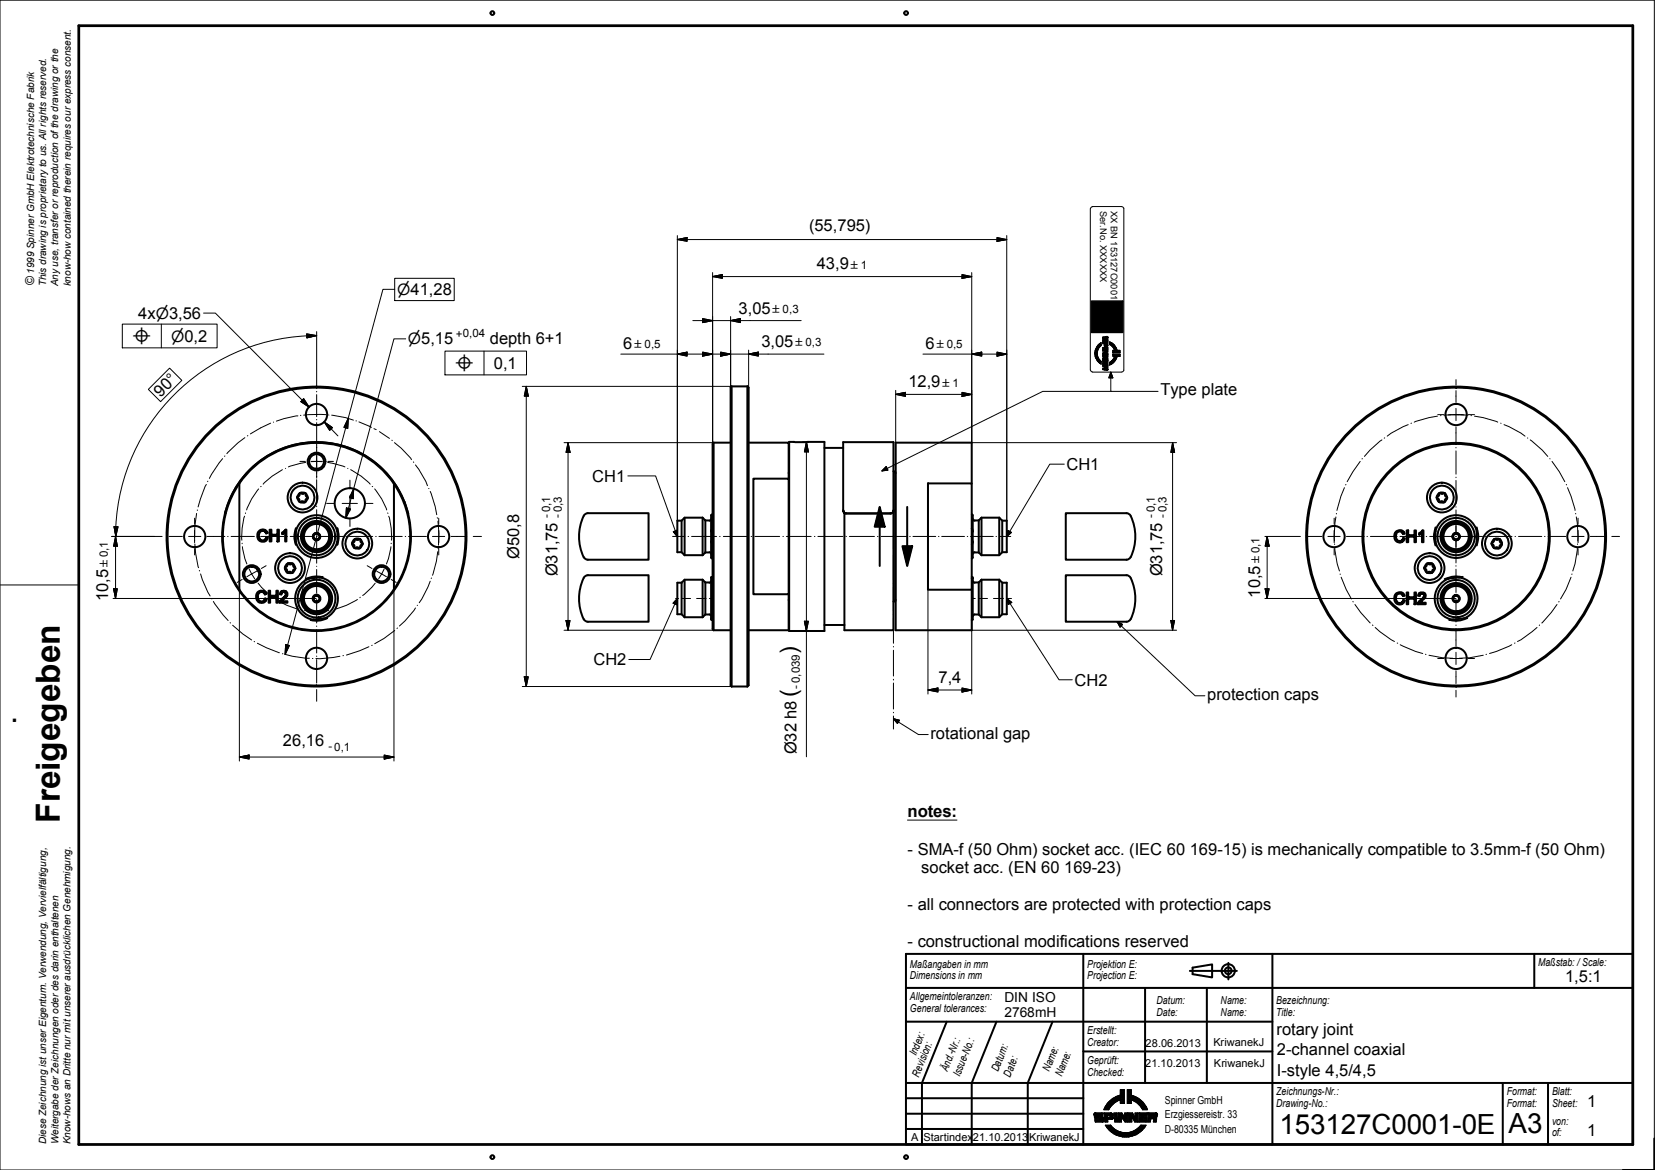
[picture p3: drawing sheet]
<svg xmlns="http://www.w3.org/2000/svg" width="420mm" height="297mm" viewBox="0 0 420 297" stroke-linecap="round" stroke-linejoin="round" font-family="sans-serif">
<defs><g id="words">
<text font-size="8.5" x="15.2" y="208.8" transform="rotate(-90 15.2 208.8)">Freigegeben</text>
<text font-size="8.4" x="4.1" y="184" transform="rotate(-90 4.1 184)">.</text>
<g font-size="7">
<text x="324.9" y="287.8">153127C0001-0E</text>
<text x="383" y="287.8">A3</text>
</g>
<g font-size="5.9">
<text x="202.2" y="166" transform="rotate(-90 202.2 166)">)</text>
<text x="202.2" y="176.8" transform="rotate(-90 202.2 176.8)">(</text>
</g>
<text font-size="4.3" x="230.4" y="207.5">notes:</text>
<g font-size="4.2">
<text x="205.4" y="58.7">(55,795)</text>
<text x="207.4" y="68.4">43,9</text>
<text x="35.1" y="80.9">4x□3,56</text>
<text x="187.5" y="79.6">3,05</text>
<text x="124.3" y="87.2">depth 6+1</text>
<text x="158.2" y="88.6">6</text>
<text x="193.3" y="88.1">3,05</text>
<text x="234.9" y="88.6">6</text>
<text x="125.3" y="93.6">0,1</text>
<text x="40.8" y="101" transform="rotate(-45 40.8 101)">90°</text>
<text x="230.6" y="98.3">12,9</text>
<text x="294.6" y="100.4">Type plate</text>
<text x="270.8" y="119.3">CH1</text>
<text x="150.4" y="122.4">CH1</text>
<text x="131.8" y="141.9" transform="rotate(-90 131.8 141.9)">Ø50,8</text>
<text x="141.5" y="146.4" transform="rotate(-90 141.5 146.4)">Ø31,75</text>
<text x="295" y="146.4" transform="rotate(-90 295 146.4)">Ø31,75</text>
<text x="27.5" y="152.7" transform="rotate(-90 27.5 152.7)">10,5</text>
<text x="319.9" y="151.8" transform="rotate(-90 319.9 151.8)">10,5</text>
<text x="150.7" y="168.9">CH2</text>
<text x="238.3" y="173.4">7,4</text>
<text x="272.8" y="174.1">CH2</text>
<text x="306.5" y="177.7">protection caps</text>
<text x="71.8" y="189.5">26,16</text>
<text x="202.2" y="191.5" transform="rotate(-90 202.2 191.5)">Ø32 h8</text>
<text x="236.2" y="187.6">rotational gap</text>
<text x="230.4" y="217">- SMA-f (50 Ohm) socket acc. (IEC 60</text>
<text x="233.9" y="221.7">socket acc. (EN 60</text>
<text x="270.2" y="221.7">169-23)</text>
<text x="302.1" y="217">169-15) is mechanically compatible to 3.5mm-f (50 Ohm)</text>
<text x="230.4" y="231.1">- all connectors are protected with protection caps</text>
<text x="230.4" y="240.5">- constructional modifications reserved</text>
<text x="397.3" y="249.2">1,5:1</text>
<text x="324.1" y="262.7">rotary joint</text>
<text x="324.2" y="267.9">2-channel coaxial</text>
<text x="324.2" y="273.3">I-style 4,5/4,5</text>
<text x="403" y="281.1">1</text>
<text x="403" y="288.5">1</text>
</g>
<g font-size="3.9">
<text x="100.8" y="74.9">□41,28</text>
<text x="33.6" y="87.4">⌒</text>
<text x="43.4" y="86.8">□0,2</text>
<text x="103.6" y="87.2">□5,15</text>
<text x="115.5" y="94.2">⌒</text>
</g>
<g font-size="3.5">
<text x="255" y="254.3">DIN ISO</text>
<text x="255" y="258.3">2768mH</text>
</g>
<text font-size="3.1" x="8.7" y="72.4" transform="rotate(-90 8.7 72.4)">©</text>
<g font-size="2.9">
<text x="115.7" y="85.8">+0,04</text>
<text x="139.6" y="131.6" transform="rotate(-90 139.6 131.6)">- 0,1</text>
<text x="142.5" y="131.6" transform="rotate(-90 142.5 131.6)">- 0,3</text>
<text x="293.1" y="131.6" transform="rotate(-90 293.1 131.6)">- 0,1</text>
<text x="296" y="131.6" transform="rotate(-90 296 131.6)">- 0,3</text>
<text x="203" y="174.9" transform="rotate(-90 203 174.9)">-0,039</text>
<text x="83.4" y="190.5">-0,1</text>
</g>
<g font-size="2.8">
<text x="231" y="245.7">Maßangaben in mm</text>
<text x="276" y="245.7">Projektion E:</text>
<text x="390.5" y="245.3">Maßstab: /Scale:</text>
<text x="231" y="248.7">Dimensions in mm</text>
<text x="276" y="248.7">Projection E:</text>
<text x="231" y="254">Allgemeintoleranzen:</text>
<text x="231" y="257">General tolerances:</text>
<text x="293.6" y="255">Datum:</text>
<text x="309.9" y="255">Name:</text>
<text x="324" y="255">Bezeichnung:</text>
<text x="276" y="262.6">Erstellt:</text>
<text x="293.6" y="258">Date:</text>
<text x="309.9" y="258">Name:</text>
<text x="324" y="258">Title:</text>
<text x="232.6" y="268.2" transform="rotate(-68 232.6 268.2)">Index:</text>
<text x="276" y="265.6">Creator:</text>
<text x="290.8" y="265.7">28.06.2013</text>
<text x="308" y="265.7">KriwanekJ</text>
<text x="233.3" y="273.6" transform="rotate(-68 233.3 273.6)">Revision:</text>
<text x="240.5" y="272.3" transform="rotate(-68 240.5 272.3)">Äd.-Nr.:</text>
<text x="241" y="270.9" transform="rotate(-68 241 270.9)">n</text>
<text x="243.6" y="273.5" transform="rotate(-68 243.6 273.5)">Issue-No.:</text>
<text x="253.4" y="272.3" transform="rotate(-68 253.4 272.3)">Datum:</text>
<text x="256.5" y="273.6" transform="rotate(-68 256.5 273.6)">Date:</text>
<text x="266.4" y="272.3" transform="rotate(-68 266.4 272.3)">Name:</text>
<text x="269.6" y="273.5" transform="rotate(-68 269.6 273.5)">Name:</text>
<text x="276" y="270.2">Geprüft:</text>
<text x="276" y="273.2">Checked:</text>
<text x="290.8" y="270.9">21.10.2013</text>
<text x="308.2" y="270.9">KriwanekJ</text>
<text x="295.7" y="280.3">Spinner GmbH</text>
<text x="324" y="278.1">Zeichnungs-Nr.:</text>
<text x="324" y="281.1">Drawing-No.:</text>
<text x="382.5" y="278.1">Format:</text>
<text x="382.5" y="281.1">Format:</text>
<text x="394" y="278.1">Blatt:</text>
<text x="394" y="281.1">Sheet:</text>
<text x="295.7" y="287.7">D-80335 München</text>
<text x="295.7" y="283.9">Erzgiessereistr. 33</text>
<text x="394" y="285.5">von:</text>
<text x="231.3" y="289.7">A</text>
<text x="234.4" y="289.8">Startindex</text>
<text x="247" y="289.7">21.10.2013</text>
<text x="261.2" y="289.7">KriwanekJ</text>
<text x="394" y="288.5">of:</text>
</g>
<g font-size="2.7">
<text x="216" y="68.2">∠1</text>
<text x="196.2" y="79.4">∠0,3</text>
<text x="161.1" y="88.3">∠0,5</text>
<text x="201.9" y="87.9">∠0,3</text>
<text x="237.8" y="88.3">∠0,5</text>
<text x="239.3" y="98.2">∠1</text>
<text x="319.7" y="143.1" transform="rotate(-90 319.7 143.1)">∠0,1</text>
<text x="27.4" y="144" transform="rotate(-90 27.4 144)">∠0,1</text>
</g>
<g font-size="2.5">
<text x="8.7" y="69.5" transform="rotate(-90 8.7 69.5)">1999 Spinner GmbH Elektrotechnische Fabrik</text>
<text x="11.7" y="72.7" transform="rotate(-90 11.7 72.7)">This drawing is proprietary to us. All rights reserved.</text>
<text x="14.8" y="72.7" transform="rotate(-90 14.8 72.7)">Any use, transfer or reproduction ofthe drawing or the</text>
<text x="18" y="72.7" transform="rotate(-90 18 72.7)">know-how contained therein requires our express consent.</text>
<text x="11.7" y="290.6" transform="rotate(-90 11.7 290.6)">Diese Zeichnung ist unser Eigentum. Verwendung, Vervielfältigung,</text>
<text x="14.9" y="290.6" transform="rotate(-90 14.9 290.6)">Weitergabe der Zeichnungen oder des darin enthaltenen</text>
<text x="17.9" y="290.6" transform="rotate(-90 17.9 290.6)">Know-hows an Dritte nur mit unserer ausdrücklichen Genehmigung.</text>
</g>
<g font-size="2.3">
<text x="279.3" y="53.5" transform="rotate(90 279.3 53.5)">Ser.No. XXXXXX</text>
<text x="282" y="53.5" transform="rotate(90 282 53.5)">XX BN 153127C0001</text>
</g>
</g></defs>
<!-- layer: Sichtbare Kanten(DIN) -->
<g fill="none" stroke="#000" stroke-width=".51">
<path d="M185.7 98.1h4M185.7 98.1v76.2M185.7 98.1l-.2 .3v75.6l.2 .3M189.7 98.1v76.2M189.7 98.1l.4 .3v75.6l-.4 .3M369.7 98.4a37.8 37.8 0 0 0-33.2 56 37.8 37.8 0 0 0 65 2.2 37.8 37.8 0 0 0-29.2-58.1l-2.6-.1M80 119h.7M181.2 112.4h4.3M181.2 112.4l-.3 .3v47l.3 .3M181.2 112.4v47.6M190.1 112.4h10.1v9.1M200.3 112.2h9v48h-9z"/>
<path d="M209.3 113.7h4.8M226.8 119.7h.5v33h-.5M369.7 112.7a23.5 23.5 0 0 0-20.7 34.7 23.5 23.5 0 0 0 40.4 1.7 23.5 23.5 0 0 0-17.8-36.3l-1.9-.1M60.8 122.7a23.8 23.8 0 0 0 0 27M60.8 122.7a23.8 23.8 0 0 1 35.3-4.3 23.8 23.8 0 0 1 0 35.6 23.8 23.8 0 0 1-35.3-4.3M60.8 122.7v27M65.7 134.9a1.33 1.33 0 0 1 2.2 .4l-.3 .1-.5-.5a1.18 1.18 0 0 0-1.4 .6 1.18 1.18 0 0 0 .4 1.5l.8 .2 .5-.4 .2-.4 .3 .1-.2 .6-.6 .4a1.52 1.52 0 0 1-1.7-.8 1.52 1.52 0 0 1 .3-1.8zM68.5 134.5h.4v1.2h1.5v-1.2h.4v3h-.4v-1.4h-1.5v1.4h-.4zM71.6 135.2l.9-.7h.2v3h-.3v-2.4l-.6 .5zM75.1 137.5a5.4 5.4 0 0 0 5.3 4.2 5.4 5.4 0 0 0 5.2-4.2M75.1 135a5.4 5.4 0 0 1 5.3-4.2 5.4 5.4 0 0 1 5.2 4.2M75.1 134.2l-.4 1.7 .4 2.3"/>
<path d="M75.1 134.1v4.2M75.7 126.5l.3 .2 .1 .7M75.7 126l-.3 .2 .2 .3M76.1 125.4l-.1 .4-.3 .2M76.1 127.4l.6 .2 .7-.1M76.4 127.4l.4-.2 .3 .2M76.4 127.4h-.3M76.5 125.2l.3 .2 .4-.1M76.5 125.2h-.3l-.2 .3M77.1 127.5h.3M77.2 125.2h.3l.2 .7 .2 .2M77.9 126.1l.2 .3"/>
<path d="M77.9 126.6l-.3 .2-.2 .7M78.1 126.4a1.3 1.3 0 0 0-1.9-1.2 1.3 1.3 0 0 0-.1 2.2M78.1 126.4l-.2 .6-.5 .5M78.1 126.4l-.2 .3M80.2 135.4a.86 .86 0 0 0-.7 .8 .86 .86 0 0 0 .7 .9M80.2 136.9v.2M80.2 135.3v.2M80.5 135.4a.86 .86 0 0 1 .7 .8 .86 .86 0 0 1-.7 .9M80.6 136.9v.2M80.6 135.3v.2M85.6 134.2l.4 2.3-.4 1.7M85.7 134.1v4.2"/>
<path d="M89.6 138.2l.3 .2 .1 .4M89.6 137.7l-.2 .3 .2 .3M89.9 138.8l.1 .3M90 139.1l.6 .2 .7-.1M90.1 136.8a1.3 1.3 0 0 0-.1 2.3M90.1 136.8a1.3 1.3 0 0 1 1.8 .6 1.3 1.3 0 0 1-.6 1.8M90.1 136.9l-.1 .6-.3 .2M90.1 136.9h.4M90.3 139.1l.4-.2 .3 .2M90.3 139.1h-.3M90.4 136.9l.4 .2 .3-.2M91 139.1l.3 .1"/>
<path d="M91.1 136.9h.3l.2 .7 .2 .2M91.5 138.9l-.2 .3M91.8 138.3l-.3 .2v.4M91.9 137.8l.2 .3-.3 .2M100 122.7v27M102.6 127.5l.1-.1 .5 1.5 .4 1.5h-.1M102.7 127.5a23.9 23.9 0 0 0-23.8-15.2 23.9 23.9 0 0 0-21.8 18.1h.2M148.2 131a12.3 12.3 0 0 0 0 10.5M149.2 130.3h15.5v11.8h-15.5M149.3 130.3l-.7 .2-.4 .5M173 132.2h-1v8h1l.8 .8M173 132.2v8"/>
<path d="M173.8 131.4v9.6M178.4 131.4h-4.6l-.8 .8M178.4 131.4v9.6M178.4 131.4l.7 .7M179.1 132.1v8.2M179.1 132.1h1M180.5 137.5l.4 1M180.6 131.7l-.5 .5M180.9 133.9l-.4 1M180.9 130.5l-.4 .3v10.8l.4 .3M191.3 121.5h8.9v29.4h-8.9zM200.2 120.1h.1"/>
<path d="M214.1 129.6v.1a.57 .57 0 0 0 .7 .6h-.4l-.3-.6v-17.4h12.7v17.4M214.8 130.4h11.3M226.8 129.7v30.3h-12.4v-29.8M226.8 129.7l-.2 .5-.5 .2M226.8 129.6v.4l-.7 .4M227.3 120.1h.1M235.6 122.7h11.1v27h-11.1zM246.7 134.1l.3 .8M246.7 122.7v-10.3h-19.3v47.6h19.3v-10.3M246.7 130.5l.3 .3v10.8l-.3 .2M247 131.7l.4 .5M247 137.5l-.3 .8"/>
<path d="M247.4 132.1h1.1M248.5 132.1v8.2M249.2 131.4v9.6M249.2 131.4l-.7 .7M249.2 131.4h4.5M253.7 131.4l.7 .8h1.2v8h-1.2M253.7 131.4v9.6M254.4 132.2v8M287 131l-.4-.5-.6-.2h-15.4v11.8h15.4l.6-.2 .4-.5M287.1 131a12.3 12.3 0 0 1 0 10.5M354.3 135.1a1.3 1.3 0 0 1 1.2-.5 1.3 1.3 0 0 1 1.1 .9l-.4 .1-.1-.3a1.1 1.1 0 0 0-1.5 .1 1.1 1.1 0 0 0 0 1.5 .87 .87 0 0 0 .9 .5 .87 .87 0 0 0 .7-.8l.4 .2-.4 .7-.6 .2h-.6a1.38 1.38 0 0 1-1.1-1.6zM357.1 134.7h.4v1.2h1.6v-1.2h.4v3h-.4v-1.4h-1.6v1.4h-.4z"/>
<path d="M360.3 135.4l.8-.7h.3v3h-.4v-2.4l-.6 .4zM364.4 137.5a5.4 5.4 0 0 0 5.3 4.2 5.4 5.4 0 0 0 5.2-4.2M364.4 135a5.4 5.4 0 0 1 5.3-4.2 5.4 5.4 0 0 1 5.2 4.2M364.4 134.2l-.3 1.7 .3 2.3M364.4 133.9v4.6M364.7 126.2l.3 .3M364.7 126.3l.2 .6 .4 .5M365 126.5l.3 .2v.4M365 126l-.3 .2M365.2 127.1l.1 .3M365.3 127.4l.7 .2 .6-.1M365.4 125.4l-.1 .4-.3 .2"/>
<path d="M365.4 125.2l-.5 .4-.2 .7M365.4 125.2a1.3 1.3 0 0 1 1.8 .5 1.3 1.3 0 0 1-.6 1.8M365.5 125.2l-.2 .3M365.5 125.2h.3M365.7 127.4l.3-.2 .3 .2M365.7 127.4h-.4M365.7 125.2l.4 .2 .3-.1M366.3 127.5h.4M366.4 125.2h.4l.1 .3M366.8 127.2l-.1 .3M366.9 125.5v.4l.3 .2M367.2 126.6l-.3 .2-.1 .4"/>
<path d="M367.2 126.1l.2 .3-.2 .3M369.4 135.3v.2M369.4 136.9v.2M369.5 136.9h.4M369.5 135.5a.73 .73 0 0 0-.6 .7 .73 .73 0 0 0 .6 .7M369.5 135.5h.4M369.5 135.4a.86 .86 0 0 0-.7 .8 .86 .86 0 0 0 .7 .9M369.8 135.4v.1M369.8 136.9v.2M369.8 135.3v.1M369.8 137.1h.1M369.8 135.4a.86 .86 0 0 1 .7 .8 .86 .86 0 0 1-.7 .9"/>
<path d="M369.8 135.3a.92 .92 0 0 0-1.1 .9 .92 .92 0 0 0 1.1 .9M369.8 135.3a.92 .92 0 0 1 .8 .9 .92 .92 0 0 1-.8 .9M369.9 135.5a.73 .73 0 0 1 .5 .7 .73 .73 0 0 1-.5 .7M374.9 133.9v4.6M374.9 134.2l.4 2.3-.4 1.7M378.9 138.2l.3 .2v.4M379.2 138.8l.1 .3M379.3 137.1l-.1 .4-.5 .5 .2 .3M379.3 139.1l.7 .2 .6-.1M379.6 139.1l.4-.2 .3 .2M379.6 139.1h-.3M380.2 139.1l.4 .1"/>
<path d="M380.4 136.9l-.3 .2-.7-.2-.2 .3M380.7 136.9a1.3 1.3 0 0 0-1.8 .4 1.3 1.3 0 0 0 .4 1.8M380.7 136.9a1.3 1.3 0 0 1-.1 2.3M380.7 138.9l-.1 .3M380.7 136.9h-.3M380.7 136.9l.2 .3M380.8 137.2v.4l.3 .2M381.1 138.3l-.3 .2-.1 .4M381.1 137.8l.2 .3-.2 .2M65.2 144.5l.4 .7M65.5 150.2l.5-.2h.8l.6 .3 .2 .5-.4 .1-.1-.3a1.04 1.04 0 0 0-1.3-.1 1.04 1.04 0 0 0-.3 1.3 .93 .93 0 0 0 .8 .9 .93 .93 0 0 0 1-.8l.4 .2-.1 .3-.5 .5a1.45 1.45 0 0 1-1.8-.3 1.45 1.45 0 0 1-.1-1.7zM68.2 150h.4v1.2h1.6v-1.2h.3v3h-.3v-1.4h-1.6v1.4h-.4z"/>
<path d="M71.3 150.2l.6-.2h.4a.93 .93 0 0 1 .7 .9 .93 .93 0 0 1-.7 .9l-.8 .8h1.5v.4h-2l.2-.6 1.1-1a.59 .59 0 0 0 0-1 .59 .59 0 0 0-.9 .5h-.3zM72.6 144.4l.2 .2 .1 .4M72.8 145l.1 .4M72.9 145.3l.7 .2 .6-.1M72.9 143.3v.4l-.6 .5 .2 .3M73 143.1a1.3 1.3 0 0 0-.1 2.2M73 143.1a1.3 1.3 0 0 1 1.8 .5 1.3 1.3 0 0 1-.6 1.8M73.1 143.1l-.2 .3M73.1 143.1l.3 .1M73.2 145.3l.4-.2 .7 .3M73.3 145.3l-.4 .1M73.3 143.1l.4 .2 .3-.1"/>
<path d="M74 143.1h.4l.1 .7 .3 .2M74.7 144.5l-.3 .2-.1 .7M74.8 144l.2 .3-.2 .3M78.5 146.9a5.4 5.4 0 0 0-3.5 5.7 5.4 5.4 0 0 0 4.7 4.8M80.1 151.1a.86 .86 0 0 0-.6 1 .86 .86 0 0 0 .8 .7M80.1 151.1v.2M80.3 152.6v.3M80.4 151.1a.86 .86 0 0 1 .8 .8 .86 .86 0 0 1-.6 .9M80.5 151v.2M80.6 152.6v.3M81.1 146.6a5.4 5.4 0 0 1 4.7 4.8 5.4 5.4 0 0 1-3.6 5.7M81.8 146.5l-1.8-.1-2.2 .6"/>
<path d="M81.9 146.5l-4.2 .5M83.1 157l-4.2 .4 1.8 .2 2.2-.6M95.5 144.5l-.4 .7M148.2 157.2l.4 .5 .7 .1M148.2 141.4l.4 .5 .7 .2M149.2 146h15.5v11.8h-15.5M149.3 146l-.4 .1a1.84 1.84 0 0 0-1.1 1.6 12.3 12.3 0 0 0 .4 9.5M173 147.9h-1v8h1l.8 .8M173 147.9v8M173.8 147.2v9.5M173.8 156.7h4.6M173.8 141h4.6"/>
<path d="M178.4 147.2h-4.6l-.8 .7M178.4 147.2v9.5M178.4 147.2l.7 .7M179.1 147.9v8.1M179.1 156h1M179.1 147.9h1M179.1 156l-.7 .7M179.1 140.3h1M179.1 140.3l-.7 .7M180.1 156l.5 .5M180.1 140.2l.5 .5M180.6 147.5l-.5 .4"/>
<path d="M180.9 156.9l-.4 .1M180.9 146.5l-.4 .1v10.7l.4 .1M200.2 152.3h.1M200.2 150.9v9.1h-10.1M209.3 158.7h5.1M227.3 152.3h.1M246.7 146.5l.3 .1v10.7l-.3 .1M247 147.5l.4 .4M247 146.9l-.3 .1M247.4 147.9h1.1M247.4 140.3h1.1M247.4 140.2l-.4 .5"/>
<path d="M248.5 156l-1.3 .1-.2 .4M248.5 147.9v8.1M248.5 156l.7 .7M248.5 140.3l.7 .7M249.2 147.2v9.5M249.2 147.2l-.7 .7M249.2 147.2h4.5M253.7 147.2l.7 .7h1.2v8h-1.2M253.7 147.2v9.5M254.4 155.9l-.7 .8h-4.5M254.4 140.2l-.7 .8h-4.5M254.4 147.9v8"/>
<path d="M287 157.2l-.4 .5-.6 .1h-15.4v-11.8l15.7 .1a1.85 1.85 0 0 1 1.1 1.6 12.3 12.3 0 0 1-.3 9.5M354.3 150.9a1.27 1.27 0 0 1 1.2-.6 1.27 1.27 0 0 1 1.1 .9l-.4 .1-.1-.2a1.1 1.1 0 0 0-1.5 0 1.1 1.1 0 0 0-.1 1.5 .9 .9 0 0 0 1 .5 .9 .9 0 0 0 .7-.8l.4 .3-.4 .6-.6 .3-.5-.1a1.32 1.32 0 0 1-1.2-1.5zM357.1 150.4h.4v1.2h1.6v-1.2h.4v3h-.4v-1.4h-1.6v1.4h-.4zM360.4 150.5l.3-.1a.9 .9 0 0 1 1.2 .4 .9 .9 0 0 1-.3 1.2l-1.1 1h1.4v.4h-2l.1-.4 1.3-1.3a.55 .55 0 0 0-.1-1 .55 .55 0 0 0-.8 .6l-.4-.1zM361.8 144.4l.3 .2 .1 .8M362.2 143.3l-.1 .4-.5 .5 .2 .3M362.5 145.3l.4-.2 .3 .2M362.6 145.3l-.4 .1M363.3 143.2l-.3 .1-.7-.2-.2 .3M363.6 143.1h-.4M363.6 143.1l.1 .3M363.6 143.1a1.3 1.3 0 0 0-1.8 .4 1.3 1.3 0 0 0 .4 1.8"/>
<path d="M363.6 143.1a1.3 1.3 0 0 1 .4 1.8 1.3 1.3 0 0 1-1.8 .4M363.7 145.1l-.2 .3h-.3M363.7 143.4v.4l.3 .2M364 144.5l-.3 .2-.1 .4M364 144l.2 .3-.2 .3M367.8 146.9a5.4 5.4 0 0 0-3.5 5.7 5.4 5.4 0 0 0 4.7 4.8M367.9 146.9l-1.1 .1M369.4 151.1v.2M369.4 151.1a.86 .86 0 0 0-.6 1 .86 .86 0 0 0 .8 .7M369.4 151.3a.73 .73 0 0 0-.4 .9 .73 .73 0 0 0 .9 .5M369.4 151.3a.73 .73 0 0 1 1 .4 .73 .73 0 0 1-.5 1M369.6 152.6v.3"/>
<path d="M369.7 151.1v.1M369.7 151v.1M369.7 151.1a.86 .86 0 0 1 .8 .8 .86 .86 0 0 1-.6 .9M369.9 152.6v.2M369.9 152.8v.1M370.3 146.6l-2.4 .3M370.4 146.6a5.4 5.4 0 0 1 4.7 4.8 5.4 5.4 0 0 1-3.6 5.7M371.1 146.5l-1.7-.1-2.3 .6M371.3 146.5l-1 .1M372.2 157l-2.2 .6-1.8-.2M372.5 156.9l-4.6 .5M181.2 160h4.3"/>
<path d="M185.7 174.3h4"/>
<circle cx="80.4" cy="117.2" r="1.87"/>
<circle cx="80.4" cy="105.2" r="2.7"/>
<circle cx="369.7" cy="105.2" r="2.7"/>
<circle cx="49.4" cy="136.2" r="2.7"/>
<circle cx="76.8" cy="126.3" r="3.8"/>
<circle cx="76.8" cy="126.3" r="3"/>
<circle cx="80.4" cy="136.2" r="4.7"/>
<circle cx="80.4" cy="136.2" r="4"/>
<circle cx="80.4" cy="136.2" r="3.7"/>
<circle cx="80.4" cy="136.2" r="3.2"/>
<circle cx="80.4" cy="136.2" r=".92"/>
<circle cx="80.4" cy="136.2" r=".73"/>
<circle cx="80.4" cy="136.2" r="38.1"/>
<circle cx="80.4" cy="136.2" r="37.8"/>
<circle cx="80.4" cy="136.2" r="3.5"/>
<circle cx="80.4" cy="136.2" r="24"/>
<circle cx="88.8" cy="127.8" r="3.8"/>
<circle cx="90.7" cy="138" r="3.8"/>
<circle cx="90.7" cy="138" r="3"/>
<circle cx="111.3" cy="136.2" r="2.7"/>
<circle cx="338.7" cy="136.2" r="2.7"/>
<circle cx="366" cy="126.3" r="3.8"/>
<circle cx="366" cy="126.3" r="3"/>
<circle cx="369.7" cy="136.2" r="4.7"/>
<circle cx="369.7" cy="136.2" r="4"/>
<circle cx="369.7" cy="136.2" r="3.7"/>
<circle cx="369.7" cy="136.2" r="3.2"/>
<circle cx="369.7" cy="136.2" r="38.1"/>
<circle cx="369.7" cy="136.2" r=".92"/>
<circle cx="369.7" cy="136.2" r="3.5"/>
<circle cx="369.7" cy="136.2" r="23.8"/>
<circle cx="380" cy="138" r="3.8"/>
<circle cx="380" cy="138" r="3"/>
<circle cx="400.6" cy="136.2" r="2.7"/>
<circle cx="63.9" cy="145.8" r="1.87"/>
<circle cx="73.6" cy="144.2" r="3.8"/>
<circle cx="73.6" cy="144.2" r="3"/>
<circle cx="80.4" cy="152" r="3.5"/>
<circle cx="80.4" cy="152" r="4.8"/>
<circle cx="80.4" cy="152" r=".73"/>
<circle cx="80.4" cy="152" r=".98"/>
<circle cx="80.4" cy="152" r="3.2"/>
<circle cx="80.4" cy="152" r="3.7"/>
<circle cx="80.4" cy="152" r="4"/>
<circle cx="96.9" cy="145.8" r="1.87"/>
<circle cx="362.9" cy="144.2" r="3.8"/>
<circle cx="362.9" cy="144.2" r="3"/>
<circle cx="369.7" cy="152" r="3.5"/>
<circle cx="369.7" cy="152" r="4.7"/>
<circle cx="369.7" cy="152" r=".92"/>
<circle cx="369.7" cy="152" r="3.2"/>
<circle cx="369.7" cy="152" r="3.7"/>
<circle cx="369.7" cy="152" r="4"/>
<circle cx="80.4" cy="167.1" r="2.7"/>
<circle cx="369.7" cy="167.1" r="2.7"/>
</g>
<!-- layer: Schraffur -->
<g fill="#000" stroke="#000" stroke-width=".25">
<path d="M277.1 76.4h8l-8 8zM277.9 89.8l.6-.1 .1 .3zM277.9 89.6l.6 .1-.6 .1zM277.9 89.6l.7-.1-.1 .2zM278 89.3l.6 .2-.7 .1zM278 90.4l.6-.2v.2zM278 90.1l.6 .1-.6 .2zM278 90.1l.6-.1v.2zM277.9 89.8l.7 .2-.6 .1zM278 89.3h.6v.2zM278 89.1l.6 .2h-.6zM278 89.1l.6-.1v.3z"/>
<path d="M278.1 88.8l.5 .2-.6 .1zM278 90.4h.6l-.5 .3zM278.2 88.6l.4 .4-.5-.2zM278.6 90.4l.1 .3-.5 .2zM278.1 90.7l.5-.3-.4 .5zM278.2 88.6l.5 .2-.1 .2zM278.3 88.3l.4 .5-.5-.2zM278.7 90.7l.1 .2-.5 .2zM278.2 90.9l.5-.2-.4 .4zM278.3 88.3l.5 .3-.1 .2zM278.4 88.1l.4 .5-.5-.3zM278.8 90.9l.1 .1-.5 .4z"/>
<path d="M278.3 91.1l.5-.2-.4 .5zM278.4 88.1l.5 .3-.1 .2zM278.6 87.9l.3 .5-.5-.3zM278.9 91l.2 .2-.5 .4zM278.4 91.4l.5-.4-.3 .6zM278.6 87.9l.5 .3-.2 .2zM278.8 87.6l.3 .6-.5-.3zM279.1 91.2l.1 .2-.4 .4zM278.6 91.6l.5-.4-.3 .6zM278.8 87.6l.4 .4-.1 .2zM278.9 87.4l.3 .6-.4-.4zM279.2 91.4l.2 .2-.5 .4z"/>
<path d="M278.8 91.8l.4-.4-.3 .6zM278.9 87.4l.5 .4-.2 .2zM278.9 87.4l.2-.2 .3 .6zM279.4 91.6l.1 .1-.4 .5zM278.9 92l.5-.4-.3 .6zM279.1 87.2l.4 .5-.1 .1zM279.1 87.2l.2-.1 .2 .6zM279.5 91.7l-.2 .6-.2-.1zM279.3 87.1l.2-.1v.7zM279.5 91.7v.7l-.2-.1zM280 85.6l.3 .7-.3 .2zM280 88.3l1.2 .2-1.2 .1z"/>
<path d="M280 88.3l1.2-.2v.4zM280 90l.5-.4 .7 .4zM280 91.4l.5-.4 .7 .4zM280 91.5l.3 .4-.3 .6zM280 91.5l.5 .4zM280 91.5l1.2 .1-.7 .3zM280 92.7l.4 .4h-.4zM280 93.5h.4l-.4 .3zM280 86.6l.3-.3zM280.3 86.3l-.2 .4zM280.3 86.3l-.1 .4zM280 86.5l.3-.2z"/>
<path d="M280.3 86.3l-.3 .4zM280.3 86.3l.2 .4h-.3zM280.3 86.3l.2 .4zM280 85.6l.3-.1v.8zM280.3 91.9v.7l-.3-.1zM280 86.9l.4 .3-.4 .1zM280.4 86.3l.1 .4zM280.4 86.3l.2 .4zM280.4 86.3l.3 .4zM280.4 86.3l.3 .2zM280.7 85.9v.6l-.3-.2zM280.4 85.8l.3 .1-.3 .4z"/>
<path d="M280.4 85.7l.3 .2zM280.5 85.6l.2 .3zM280.4 87.9l.2 .1zM280.7 93.1v.5l-.3-.1zM280.4 93.1h.3l-.3 .4zM280.4 93.1l.8-.3zM280 92.7l1.2 .1-.8 .3zM280 93.8l.4-.3v.4zM280.4 93.5l.2 .3-.2 .1zM280.5 88h.1zM280.5 91.9h.2l-.2 .7zM280.5 85.5l.2 .4z"/>
<path d="M280 89.6l.7-.5-.2 .5zM280 89.6h.5l-.5 .4zM280.5 89.6l.7 .4zM280 90.9l.7-.4-.2 .5zM280 90.9l.5 .1-.5 .4zM280.5 91l.7 .4zM280.6 85.5l.1 .4zM280.7 85.5v.4zM280.4 87.8l.2 .2zM280.7 87.6l.3 .4h-.4zM280.4 93.5l.3 .1-.1 .2zM280.4 93.9l.2-.1z"/>
<path d="M280.4 86.3l.3 .3zM280.7 85.5l.2 .3-.2 .1zM280.7 85.5h.3l-.1 .3zM280.7 87.6h.2l.1 .4zM280.4 87.2h.3v.4zM280.4 87.2l.3 .4-.3 .2zM280.4 87.8l.3-.2-.1 .4zM280 86.9l1.2-.2-.5 .5zM280 86.9l.7 .3h-.3zM280 88.8l.7 .3h-.7zM280.7 89.1h.1l-.1 .5zM280.7 89.1l-.2 .5z"/>
<path d="M280.7 89.6h.5v.4zM280.7 90.5h.1l-.1 .5zM280.7 90.5l-.2 .5zM280 90.2l.7 .3h-.7zM280.7 91h.5v.4zM280.7 91.9v.7h-.2zM280.7 93.6h.2l-.3 .2zM280.7 93.1l.5-.3zM280 88.8l1.2-.1-.4 .4zM280 88.8l.8 .3zM280 90.2l1.2-.1-.4 .4zM280 90.2l.8 .3z"/>
<path d="M280.9 85.8l.3 .7-.3 .1zM280.9 85.8l.3-.2v.9zM280.9 87.6l.1 .4zM280.9 87.6l.2 .4zM280.7 87.2l.5-.5zM280.9 91.9l.3 .8-.3-.1zM281.2 91.6v1.1l-.3-.8zM280.6 93.8l.3-.2-.2 .3zM280.9 93.6l-.1 .4-.1-.1zM281 85.5l.2 .1-.3 .2zM281 85.4l.2 .2zM280.9 93.6l.1 .4h-.2z"/>
<path d="M281 94l.2-.2zM281.1 85.5l.1 .1zM281.1 94l.1-.2zM280.9 87.6l.2 .3zM281.2 85.5v.1zM280.9 87.6l.3 .2zM280.9 87.6l.3 .3zM281.2 86.7v1l-.3-.5zM280.9 87.2l.3 .5-.3-.1zM280.9 87.6l.3 .1zM280.8 89.1l.4-.4v.5zM280.8 89.1l.4 .1-.5 .4z"/>
<path d="M280.8 90.5l.4 .2-.5 .3zM280.8 90.5l.4-.4v.6zM280.5 91.9l.7-.3zM280.7 91.9l.5-.3zM281.2 92.8v1l-.3-.6zM280.9 93.2l.3 .6-.3-.2zM280.9 93.6l.3 .2-.2 .2zM281.2 93.8l-.1 .2zM281.9 86.9l.2 .1-.4 .4zM281.7 86.8l.2 .1-.2 .5zM281.7 92l.2 .6-.2 .1zM281.7 92l.4 .5-.2 .1z"/>
<path d="M281.7 92l.1-.1 .3 .6zM282.1 87h.2l-.5 .6zM282.1 87l-.3 .6-.1-.2zM281.8 91.9l.5 .5-.2 .1zM281.8 91.9l.2-.1 .3 .6zM282.3 87l.1 .2-.4 .4zM282.3 87l-.3 .6h-.2zM282 91.8l.4 .5-.1 .1zM282 91.8l.1-.1 .3 .6zM282.4 87.2l.2 .1-.5 .4zM282 87.6l.4-.4-.3 .5zM282.1 91.7l.5 .4-.2 .2z"/>
<path d="M282.3 91.6l.3 .5-.5-.4zM282.6 87.3l.2 .2-.5 .4zM282.1 87.7l.5-.4-.3 .6zM282.3 91.6l.5 .3-.2 .2zM282.3 91.6l.1-.2 .4 .5zM282.8 87.5l.1 .1-.5 .4zM282.3 87.9l.5-.4-.4 .5zM282.4 91.4l.5 .4-.1 .1zM282.5 91.3l.4 .5-.5-.4zM283 88.9h.6l-1.1 .6zM282.5 88.9h.5l-.5 .6zM282.9 87.6l.1 .2-.5 .3z"/>
<path d="M282.4 88l.5-.4-.4 .5zM282.5 91.3l.5 .3-.1 .2zM282.6 91.1l.4 .5-.5-.3zM282.5 89.9h1.9l-.8 .6zM282.5 89.9l.5 .6h-.5zM283 87.8l.1 .2-.5 .3zM282.5 88.1l.5-.3-.4 .5zM282.6 91.1l.5 .3-.1 .2zM282.8 91l.3 .4-.5-.3zM283.1 88l.2 .2-.5 .2zM282.6 88.3l.5-.3-.3 .4zM282.8 91l.5 .3-.2 .1z"/>
<path d="M282.8 91h.6l-.1 .3zM282.8 90.8l.6 .2h-.6zM283.3 88.2l.1 .2-.6 .2zM282.8 88.4l.5-.2-.5 .4zM282.8 90.8l.7 .1-.1 .1zM282.9 90.7l.6 .2-.7-.1zM282.9 88.8l.6-.2v.2zM282.9 88.8l.5-.4 .1 .2zM282.8 88.6l.6-.2-.5 .4zM282.9 90.7h.6v.2zM283 90.5l.5 .2h-.6zM282.9 88.8h.6l-.5 .1z"/>
<path d="M283 90.5h.6l-.1 .2zM282.5 89.9l1.1 .6h-.6zM283 88.9l.5-.1 .1 .1zM283.6 88.9h.8v.6zM282.5 89.5l1.1-.6 .8 .6zM283.6 90.5l.8-.6v.6zM277.1 84.4l8-8v8zM223.3 128.7l1.3 5h-2.5zM229.1 138.7h2.5l-1.3 5zM282.2 279.1l.3-.2 .6 1zM282.2 279.1l.9 .8-.3 .2zM282.5 278.9l.4-.2 .5 1z"/>
<path d="M282.5 278.9l.9 .8-.3 .2zM282.9 278.7l.3-.2 .5 1zM282.9 278.7l.8 .8-.3 .2zM283.6 278.3l.4-.1v1.2zM283.2 278.5l.4-.2 .4 1.1zM283.2 278.5l.8 .9-.3 .1zM284.4 278.1l1 2-1-.8zM284 278.2l.4-.1v1.2zM284.4 276.7h1l-1 1.4zM284 278.2l.4 1.1-.4 .1zM286.2 276.7h1v1.4zM286.2 276.7l1 1.4-1 2z"/>
<path d="M287.2 278.1v1.2l-1 .8zM286.2 280.1l1-.8v.8zM287.2 278.1l.4 .1-.4 1.1zM287.6 278.2l-.1 1.2-.3-.1zM287.6 278.2l.4 .2-.5 1zM288 278.4l-.2 1.1-.3-.1zM288 278.4l.4 .1-.6 1zM288.4 278.5l-.2 1.2-.4-.2zM288.4 278.5l.3 .2-.5 1zM288.7 278.7l.4 .2-.9 .8zM288.2 279.7l.9-.8-.6 1zM289.1 278.9l.3 .2-.9 .8z"/>
<path d="M288.5 279.9l.9-.8-.7 1zM289.4 279.1l.3 .3-1 .7zM288.7 280.1l1-.7-.7 .9zM289.7 279.4l.3 .3-1 .6zM289 280.3l1-.6-.8 .9zM290 279.7l.3 .3-1.1 .6zM289.2 280.6l1.1-.6-.8 .8zM290.3 280l.2 .3-1 .5zM277.7 282.9l.4-.3zM277.7 282.8l.4-.2zM277.8 282.8l.3-.2zM277.7 283l.8 .2-.6 .4z"/>
<path d="M277.8 282.7l.3-.1zM277.9 282.6h.2zM277.9 283.8l.7-.4zM278.1 284l.5-.6zM277.9 284.3h1.6l-1.4 .5zM278.6 283.4l-.3 .6zM278.1 282.6h1.7l-1.3 .6zM278.1 282.6l.4 .6-.8-.2zM277.9 283.6l.6-.4 .1 .2zM277.9 283.6l.7-.2zM277.9 283.7l.7-.3zM278 283.9l.6-.5z"/>
<path d="M278.6 283.4l-.4 .6zM278.6 283.4l.9 .6h-1.2zM278.6 283.4h1.1l-.2 .6zM279.7 283.4l-.2 .6zM279.7 283.5h.1l-.3 .5zM279.8 283.5l-.3 .5zM278.1 284.8l1.4-.5 .3 .5zM278.5 283.2l1.3-.6 .1 .6zM279.9 283.5l-.4 .5zM279.5 284.3l.4 .5zM279.5 284l.5-.4zM279.5 284.3l.5 .5z"/>
<path d="M279.5 284l.6-.3zM279.5 284l.7-.2zM279.5 284.3l.6 .5zM279.5 284h.7l-.7 .3zM279.5 284.3l.7-.3v.5zM279.5 284.3l.7 .4zM279.5 284.3l.7 .2zM279.5 284.3l.7 .3zM280.2 282.6h1.9l-1 .6zM280.6 285.7h1.4l-1.1 .4zM280.2 282.6l.9 .6v.4zM280.2 282.6l.9 1-.6 1.2z"/>
<path d="M281.1 283.6l.1 .5-.7 .7zM281.2 284.1v.7h-.7zM281.1 283.6h.7l-.6 .5zM280.6 281l.9 .7-1.1-.3zM280.4 281.4l1.1 .3h-1.3zM280.8 280.7l.9 .7-1.1-.4zM280.6 281l1.1 .4-.2 .3zM281.1 280.3l.8 .8-1.1-.4zM280.8 280.7l1.1 .4-.2 .3zM280.9 286.1l1.1-.4-.8 .8zM281.2 286.5l.8-.8 .3 .4zM281.3 280l.8 .8-1-.5z"/>
<path d="M281.1 280.3l1 .5-.2 .3zM281.1 283.2l1-.6-.3 .6zM282.1 282.6l-.3 .6zM282.2 282.6l-.4 .6zM281.2 284.1l.6-.5 .4 .5zM281.2 286.5l1.1-.4-.7 .8zM282.3 286.1l.3 .3-1 .5zM282.3 282.6l-.5 .6zM281.6 279.7l.7 .9-1-.6zM281.3 280l1 .6-.2 .2zM281.8 283.2l.6-.5zM282.6 283.8l-.3 .3z"/>
<path d="M281.8 283.2l.6-.4zM281.8 283.2l.7-.3zM281.8 283.2l.8-.2zM282.6 283.8l-.1 .2zM281.6 279.7l.3-.3 .7 .9zM281.6 279.7l1 .6-.3 .3zM281.6 286.9l1-.5-.7 .8zM282.6 286.4l.3 .2-1 .6zM281.8 283.2l.8-.2-.8 .6zM281.8 283.6l.8-.6v.8zM281.8 283.6l.8 .2-.4 .3zM282.2 284.1l.4-.3z"/>
<path d="M282.6 283.8l-.2 .3zM282.6 283.8v.2zM282.6 283.8v.1zM281.9 279.4l.3-.3 .6 1zM281.9 279.4l.9 .7-.2 .2zM281.9 287.2l1-.6-.6 .9zM282.9 286.6l.4 .3-1 .6zM282.8 282.6h.7l-.5 2.2zM282.3 287.5l1-.6-.6 .9zM283.3 286.9l.4 .2-1 .7zM282.7 287.8l1-.7-.6 1zM283.7 287.1l.4 .2-1 .8z"/>
<path d="M283.5 282.6l.3 2.2h-.8zM283.1 288.1l1-.8-.5 1zM284.1 287.3l.4 .1-.9 .9zM284.4 279.3l1 .8h-1zM283.6 288.3l.9-.9-.4 1zM284.5 287.4l.4 .1-.8 .9zM283.8 282.6l.8 .8-.6 1.4zM284.6 283.4l-.6 1.4zM284.6 283.6l.1 1.2h-.7zM284.8 282.6l.7 1-.9-.2zM283.8 282.6h1l-.2 .8zM284.9 287.5l-.4 1-.4-.1z"/>
<path d="M284.9 287.5l.2 1.2-.6-.2zM284.9 287.5l.5 .1-.3 1.1zM285.4 287.6l.2 1.1h-.5zM285.4 287.6h.4l-.2 1.1zM285.4 276.7v3.4l-1-2zM284.6 283.4l.9 .2h-.8zM284.7 283.6h.8l.1 .2zM285.5 282.6h.8l-.7 1zM284.7 283.6l.9 .2v1zM285.6 283.8l.7 1h-.7zM286.3 282.6l-.7 1.2v-.2zM285.8 287.6l.3 1.1h-.5z"/>
<path d="M285.8 287.6h.5l-.2 1.1zM286.3 287.6l.3 1.1h-.5zM286.3 287.6l.4-.1-.1 1.2zM286.3 282.6v2.2l-.7-1zM286.7 287.5l.3 1-.4 .2zM286.7 287.5l.8 .9-.5 .1zM286.7 287.5l.4-.1 .4 1zM287.1 287.4l.9 .9-.5 .1zM287.1 287.4l.4-.1 .5 1zM286.5 282.6l.7 .8-.6 1.4zM287.2 283.4l.1 .2-.7 1.2zM287.3 283.6v1.2h-.7z"/>
<path d="M287.5 287.3l1 .8-.5 .2zM287.5 287.3l.4-.2 .6 1zM287.5 282.6l.6 1-.9-.2zM286.5 282.6h1l-.3 .8zM287.9 287.1l1 .7-.4 .3zM287.9 287.1l.4-.2 .6 .9zM287.2 283.4l.9 .2h-.8zM287.3 283.6h.8l.1 .2zM288.2 282.6h.7l-.7 1zM287.3 283.6l.9 .2-.1 1zM288.2 283.8l.7 1h-.8zM288.9 282.6l-.7 1.2v-.2z"/>
<path d="M288.3 286.9l1 .6-.4 .3zM288.3 286.9l.4-.3 .6 .9zM288.7 286.6l1 .6-.4 .3zM288.7 286.6l.3-.2 .7 .8zM288.9 282.6v2.2l-.7-1zM289 286.4l1.1 .5-.4 .3zM289 286.4l.3-.3 .8 .8zM289.2 282.6l.7 1.4-.8 .8zM289.3 286.1l1.1 .4-.3 .4zM289.6 285.7l.8 .8-1.1-.4zM289.6 285.7l1.1 .4-.3 .4zM289.6 285.7h1.4l-.3 .4z"/>
<path d="M289.9 284v.3l-.8 .5zM289.1 284.8l.8-.5 1.1 .5zM289.9 284.3h1.2l-.1 .5zM289.2 282.6l.7 .9v.5zM289.9 283.5l1.2 .5h-1.2zM289.2 282.6l.8 .6-.1 .3zM289.2 282.6h2.1l-1.3 .6zM289.5 280.8l1-.5-.8 .8zM289.7 281.1l.8-.8 .3 .4zM289.7 281.1l1.1-.4-.9 .7zM289.9 281.4l.9-.7 .2 .3zM289.9 281.4l1.1-.4-.9 .7z"/>
<path d="M290.1 281.7l.9-.7 .1 .4zM290.1 281.7l1-.3 .2 .3zM289.9 283.5h1.3l-.1 .5zM290 283.2l1.3-.6-.1 .6zM291.6 282.6h1.9l-1.2 .6zM291.6 282.6l.6 1.4-.9 .8zM292.2 284l-.2 .8h-.7zM291.6 282.6l.6 .9v.5zM292.2 283.5l.7 .5h-.7zM291.6 282.6l.7 .6-.1 .3zM292.9 284l.6 .8h-.7zM292.2 283.5h.8l-.1 .5z"/>
<path d="M292.9 284l.7 .1-.1 .7zM292.9 284l.5-.2 .2 .3zM293.1 283.2l.3 .6-.4-.3zM293 283.5l.4 .3-.5 .2zM293.4 283.8l.2 .3zM292.3 283.2l1.2-.6-.4 .6zM293.5 282.6l.3 .4-.7 .2zM293.5 282.6l.4 .3zM293.5 282.6l.3 .3zM293.5 282.6l.3 .2zM293.5 282.6l.3 .1zM293.5 282.6h.2z"/>
<path d="M293.5 282.6h.1zM293.1 283.2l.6 .4-.3 .2zM293.5 282.6l.2 .1zM293.1 283.2l.7 .2-.1 .2zM293.1 283.2l.7-.2v.4zM293.5 282.6l.3 .4z"/>
</g>
<!-- layer: Skizziergeometrie(DIN) -->
<g fill="none" stroke="#000" stroke-width=".25">
<path d="M0 0h420v297h-420zM276.8 52.9v41.1M277.3 52.4h7.5M277.3 52.5l-.4 .5M284.8 52.5l.5 .5M285.3 52.9v41.1M277.1 76.4h8v8h-8zM276.9 93.9l.4 .5M277.3 94.5h7.5M279.5 87v.7M279.5 91.7v.7M279.6 87.7a2.51 2.51 0 0 0 0 4.1"/>
<path d="M279.6 87a3.1 3.1 0 0 0 0 5.5M280 91.5l1.2 .1v1.1l-.3-.1v-.7l-.2 .7h-.2v-.7h-.2v.7l-.3-.1zM280 90.2l1.2-.1v.6l-.5 .3h.5v.4h-1.2v-.5l.7-.4h-.7zM280 88.8l1.2-.1v.5l-.5 .4h.5v.4h-1.2v-.4l.8-.5h-.8zM280 88.3l1.2-.2v.4l-1.2 .1zM280 86.6l.2 .2M280.4 87.8v-.6l-.4 .1v-.4l1.2-.2v1.1l-.6 .2M280.4 87.8l.2 .3M280.5 91h.2h-.2M280.5 89.6h.2h-.2M280.6 85.5l-.2 .2v.6l-.1-.8-.3 .1v.9M280.7 85.5h.5v1l-.3 .1v-.8l-.2 .8-.5 .1"/>
<path d="M280.7 87.2h.2v.4h-.2zM280.7 93.1l.2 .5zM280.8 90.5h-.1M281.2 93.8l-.2 .2M281.2 93.8v-1l-1.2-.1v.4h.4v.4h-.4v.3h.6l.4 .2M281.7 86.8v.6M281.7 92v.7M281.7 86.8l1.2 .9 .7 1.3M281.7 87.4l1 .8 .3 .8M283 88.9h-.5v.6h1.9v-.6h-.8M283 90.5h-.5v-.6h1.9v.6h-.8M283 90.5l-.6 1.1-.7 .5"/>
<path d="M283.6 90.5l-.7 1.3-1.2 .9M285.3 93.9l-.5 .5M0 148.5h20M284.4 279.2l-1 .5-.9 .6-1 1.4M284.4 279.3v.8h1v-3.4h-1v1.4a5.8 5.8 0 0 0-4.2 3.6M287.2 278a5.9 5.9 0 0 1 4.1 3.7M287.2 279.2l1 .5 .9 .6 1 1.4M287.2 278.1v-1.4h-1v3.4h1v-.8M277.7 283l.2-.4h1.9l.1 .6h-1.4l.1 .2h1.1M277.7 283l.2 .6M277.8 283.6l.6 .5M278.3 284h1.2v.3h-1.6l.2 .5h1.7"/>
<path d="M279.7 283.4l.5 .5M280.2 284v.5M280.2 281.7h1.3M280.3 284.4l-.1 .4-.3 .1M280.6 285.7h1.4a4.7 4.7 0 0 0 7.6 0M280.6 285.7a5.9 5.9 0 0 0 10.3 0h-1.3M281.1 283.2h.7v.4h-.7zM282.6 283.1l-.5-.5h-1.9l.3 2.2h.7v-.7h1M282.6 283v.8M282.6 283.8l-.1 .3-.3 .1M282.8 282.6h.7l.3 2.2h-.8zM283.8 282.6h1l.8 1.2-.1-1.2h.8v2.2h-.7l-1-1.4 .1 1.4h-.7z"/>
<path d="M286.5 282.6h1l.7 1.2v-1.2h.7v2.2h-.8l-.9-1.4 .1 1.4h-.7zM289.2 282.6h2.1l-.1 .6h-1.2l-.1 .3h1.3l-.1 .5h-1.2v.3h1.2l-.1 .5h-1.9zM290.1 281.7h1.2M292.3 283.2h.8l-.1 .3h-.8zM293.8 283l-.1 .6-.3 .2 .2 .1-.1 .9h-.7l.1-.8h-.7l-.2 .8h-.7l.3-2.2h1.9l.3 .1 .1 .4"/>
</g>
<g fill="none" stroke="#000" stroke-width=".51">
<path d="M223.3 128.7l1.3 5h-2.5zM223.3 133.7v10M229.1 138.7h2.5l-1.3 5zM230.3 128.7v10M420 289v8h-8"/>
<circle cx="125" cy="3.3" r=".48"/>
<circle cx="230" cy="3.3" r=".48"/>
<circle cx="80.4" cy="117.2" r="2.25"/>
<circle cx="63.9" cy="145.8" r="2.25"/>
<circle cx="96.9" cy="145.8" r="2.25"/>
<circle cx="125" cy="293.8" r=".48"/>
<circle cx="230" cy="293.8" r=".48"/>
</g>
<path d="M20 6.5h394.5v284.1h-394.5z" fill="none" stroke="#000" stroke-width=".7"/>
<!-- layer: AM_BOR -->
<g fill="none" stroke="#000" stroke-width=".51">
<path d="M230 242.2h184.5v48.4h-184.5zM230 259.4h93M230 250.8h184.5M240.3 259.4l-6.2 15.5v15.7M253 259.4l-6.3 15.5v15.7M267.2 259.4l-6.3 15.5v15.7M275 242.2v48.4M290.7 250.8v24.1M302.1 246.5h11.9M302.8 245.7l4.9-.9v3.3l-4.9-.8zM306.4 250.8v24.1M311.8 244.5v4.2"/>
<path d="M323 242.2v48.4M389.5 242.2v8.6M230 278.8h45M230 274.9h184.5M275 266.9h48M381.5 274.9v15.7M393 274.9v15.7M230 286.6h45M230 282.8h45"/>
<circle cx="311.8" cy="246.5" r="1.68"/>
<circle cx="311.8" cy="246.5" r=".86"/>
</g>
<!-- layer: Mittelpunktmarkierung(DIN) -->
<g fill="none" stroke="#000" stroke-width=".25">
<path d="M80.4 95.9v2.8M80.4 99.4v.1M76.1 117.1h1.4M79 117.1h2.8M80.4 100.2v5.6M80.4 106.5v.1M80.4 107.3v5.5M80.4 112.9v8.5M83.2 117.1h1.4M365 105.3h1.5M368.1 105.3h3.1M372.7 105.3h1.6"/>
<path d="M49.4 131.6v1.5M49.4 134.7v3.1M49.4 139.3v1.6M80.4 121.8v5.9M80.4 128.5v.1M80.4 129.4v6M80.4 136.1v.2M80.4 137v6M82.9 127.8h2M86.9 127.8h3.8M88.8 121.9v2M88.8 125.8v3.9"/>
<path d="M88.8 131.7v2M92.7 127.8h2M111.4 131.6v1.5M111.4 134.7v3.1M111.4 139.3v1.6M338.7 131.6v1.5M338.7 134.7v3.1M338.7 139.3v1.6M400.6 131.6v1.5M400.6 134.7v3.1M400.6 139.3v1.6M61.5 147.1l-1.3 .8"/>
<path d="M65.2 145l-2.5 1.4M67.6 143.6l-1.2 .7M80.4 143.7v.1M80.4 144.6v6M80.4 151.3v.1M80.4 152.2v6M80.4 158.9v.2M80.4 159.8v6M93.2 143.6l1.2 .7M95.6 145l2.5 1.4M99.3 147.1l1.3 .8M80.4 166.5v.2"/>
<path d="M80.4 167.4v6M80.4 174.2v.1M80.4 175.1v2.9M365 167.2h1.5M368.1 167.2h3.1M372.7 167.2h1.6"/>
</g>
<!-- layer: Mittellinie(DIN) -->
<g fill="none" stroke="#000" stroke-width=".25">
<path d="M369.6 96.4v1.4M369.6 99.2v3M56.5 116.4l-.9 1.1-2.5 4M57.1 115.7l-.1 .2M62.2 111.1l-1.8 1.3-2.8 2.8M62.9 110.6l-.1 .1M68.7 107.4l-5.1 2.8M69.4 107.2h.1M71.7 119.2a19 19 0 0 0-4.9 3.7M72.5 118.9h.1M75.6 105.6l-3.5 .7-1.9 .6M76.3 105.5h.1"/>
<path d="M77.6 117.4l-4.4 1.1M79 117.2h2.8M82.7 105.3l-5.6 .1M83.2 117.4l4.4 1.1M83.4 105.3l.1 .1M84.2 105.4l3.6 .6 1.9 .7M88.3 118.9h.1M89 119.2a18 18 0 0 1 5 3.7M90.4 106.9h.1M91.1 107.1l3.2 1.4M94.9 108.8l.6 .3M96.3 109.6l2.6 1.7"/>
<path d="M99.5 111.7l.1 .2M100.1 112.4l1.8 1.4 2.6 2.9M105 117.3v.1M105.5 118l2.6 4.2 .4 1.1M345.3 117.1l-1.8 2.6-1.5 2.6M345.9 116.4l-.1 .1M350.8 111.7l-3 2.6-1.4 1.6M351.5 111.2h-.1M357.5 107.8l-4.3 2.2-1 .7M358.3 107.4l-.1 .1M364.9 105.6l-2.1 .4-3.8 1.2M365.7 105.5h.1"/>
<path d="M366.6 105.4l3-.1 3.1 .1M368.3 105.3h-.6M369 105.3h1.3M369.6 103.7v3.1M369.6 108.4v4.5M369.6 113.6v.1M369.6 114.5v5.9M371 105.3h.7M373.4 105.5h.2M374.3 105.6l2.3 .4 3.6 1.2M381 107.4l.1 .1M381.8 107.8l4.3 2.2 1.1 .7"/>
<path d="M387.8 111.2h.1M388.5 111.7l3 2.6 1.4 1.6M393.4 116.4l.1 .1M394 117.1l1.9 2.6 1.4 2.6M39.3 136.2h1.8M42.9 136.2h3.4M47.9 136.2h3.1M49.4 137.2v.1M49.5 138.1l.2 2.3 .7 3.7M49.9 130.4l-.4 3.1-.1 2.9M50.1 129.5v.1M52.4 123l-1.5 3.7-.6 2"/>
<path d="M52.5 136.2h4.6M52.8 122.2l-.1 .1M57.8 136.2h.1M58.7 136.2h5.9M61.5 137.9v.1M61.5 138.8l.7 3 .5 1.4M62.1 131a16.7 16.7 0 0 0-.7 6.1M62.4 130.2l-.1 .2M65.3 136.2h.1M65.7 124.1a16.8 16.8 0 0 0-3.1 5.4M66.2 136.2h5.9M66.3 123.5l-.1 .1"/>
<path d="M72.8 136.2h.2M73.7 136.2h5.9M80.3 136.2h.2M81.2 136.2h5.9M87.8 136.2h.1M88.7 136.2h5.9M94.5 123.5l.1 .1M95.1 124.1a16.8 16.8 0 0 1 3.1 5.4M95.4 136.2h.1M96.2 136.2h5.9M98.4 130.2l.1 .2M98.7 131a16.7 16.7 0 0 1 .7 6.1"/>
<path d="M99.3 138.8l-.7 3-.5 1.4M99.3 137.9v.1M102.9 136.2h.1M103.7 136.2h4.6M108.8 124l.1 .1M109.2 124.8l1.3 3.8 .4 2.1M109.8 136.2h3.1M111 131.4l.1 .2M111.2 132.3l.2 3.2-.1 2.9M111.3 139.2v.1M114.5 136.2h3.6M120.1 136.2h2.1"/>
<path d="M170.8 136.2h3.1M174.7 136.2h.1M175.6 136.2h6.3M182.7 136.2h.1M183.6 136.2h6.3M190.7 136.2h.1M191.6 136.2h6.3M198.8 136.2h.1M199.6 136.2h6.3M206.8 136.2h.1M207.6 136.2h6.4M214.8 136.2h.1"/>
<path d="M215.6 136.2h6.4M222.8 136.2h.1M223.7 136.2h3.3M226.8 136.2v3.1M227.2 136.2h3.1M230.9 136.2h.2M231.8 136.2h5.8M238.3 136.2h.1M239.1 136.2h5.8M245.6 136.2h.1M246.4 136.2h5.8M252.9 136.2h.1"/>
<path d="M253.7 136.2h2.9M328.2 136.2h1.9M332.1 136.2h3.5M337.1 136.2h3.1M338.8 138.1v.1M338.8 139l.7 4.1 .5 1.9M339.2 131.2l-.3 1.6-.1 4.5M339.3 130.4v.1M341.3 123.8l-.9 2.2-1 3.6M341.7 123l-.1 .1M341.8 136.2h4.5M347 136.2h.2"/>
<path d="M347.9 136.2h5.9M354.6 136.2h.1M355.4 136.2h5.9M362.1 136.2h.1M363 136.2h5.9M369.6 136.2h.1M369.6 121.1v.2M369.6 122v5.9M369.6 128.6v.2M369.6 129.5v5.9M369.6 136.1v.2M369.6 137v5.9"/>
<path d="M370.5 136.2h5.9M377.1 136.2h.2M378 136.2h5.9M384.6 136.2h.1M385.5 136.2h5.9M392.1 136.2h.1M393 136.2h4.5M397.6 123l.1 .1M398 123.8l.8 2.2 1.1 3.6M399 136.2h3.1M400 130.4v.1M400.2 131.2l.2 1.6 .2 4.5"/>
<path d="M400.4 139l-.5 4.1-.6 1.9M400.5 138.1v.1M403.7 136.2h3.5M409.2 136.2h2M50.6 144.8l.1 .2M50.9 145.7l.5 1.5 1.9 4.1M53.7 151.9l.1 .2M54.2 152.7l2.4 3.4 1.3 1.4M58.4 158.1l.1 .1M59.1 158.7l2.6 2.3 2.2 1.5M63.2 144.4l1.4 2.5M65.5 148.1l.9 1 2.3 2.1"/>
<path d="M69.3 151.6l.1 .2M70 152.2a17.6 17.6 0 0 0 5.7 2.4M76.5 154.8h.1M77.3 155a18.4 18.4 0 0 0 6.1 0M84.2 154.8h.1M90.7 152.2a17.6 17.6 0 0 1-5.6 2.4M91.4 151.6v.2M95.2 148.1l-.8 1-2.3 2.1M97.5 144.4l-1.4 2.5M100.9 159.4l-.1 .2M105.5 154.4l-2.7 3.3-1.4 1.2M106 153.7h-.1"/>
<path d="M109.2 147.6l-2.1 4.5-.7 .9M109.5 146.7v.2M111.1 140.1l-.3 2.3-1 3.6M171.5 151.9h.8M173 151.9h2.3M176.8 151.9h2.5M180.1 151.9h.9M226.8 140.1v.2M226.8 141v6.2M226.8 148.1v.1M226.8 149v6.2M226.8 156v.1"/>
<path d="M226.8 156.9v6.4M246.8 151.9h.8M248.4 151.9h2.3M252.2 151.9h2.6M255.8 151.9h1M340.2 145.7v.1M340.5 146.5l1.3 3.2 1.3 2.4M343.5 152.7v.1M344 153.5l1.4 2 2.5 2.7M348.4 158.7l.2 .1M349.1 159.3l1.2 1.1 3.7 2.5M369.6 143.6v.1"/>
<path d="M369.6 144.5v5.9M369.6 151.2v.1M369.6 152v5.9M369.6 158.7v.1M369.6 159.6v4.5M390.2 159.3l-4.1 3.1-.8 .5M390.8 158.7v.1M395.3 153.5l-1.5 2-2.4 2.7M395.8 152.7l-.1 .1M398.8 146.5l-1.2 3.2-1.4 2.4M399.1 145.7l-.1 .1M64.5 162.9h.1"/>
<path d="M65.3 163.3l2.3 1.2 3.3 1.2M71.7 166h.1M72.5 166.2l1.7 .4 4.3 .5M79.3 167.2h.1M86.3 166.6l-1.7 .3-4.4 .3M87.2 166.4l-.1 .1M93.7 164.2l-2.4 1-3.4 1.1M94.5 163.8l-.1 .1M100.2 160.1l-2.7 2-2.4 1.3M226.8 164.1v.2M226.8 165.1v6.5M226.8 172.5v.1"/>
<path d="M226.8 173.4v6.6M354.7 163.2l.1 .1M355.5 163.7l3.9 1.7 1.8 .5M361.9 166.1l.1 .1M362.8 166.4l3.4 .6 2.6 .1M369.6 167.2h.1M369.6 165.6v3.1M369.6 170.3v3.2M369.6 175.2v1.8M376.6 166.4l-3.5 .6-2.6 .1M377.4 166.1l-.1 .1M383.8 163.7l-3.9 1.7-1.8 .5"/>
<path d="M384.6 163.2l-.1 .1M226.8 180.8v.2M226.8 181.8v3.3"/>
</g>
<!-- layer: Symbole(DIN) -->
<g fill="none" stroke="#000" stroke-width=".25">
<path d="M31.1 82.3h24v6h-24zM41 82.3v6M113 89.1h20.7v6.1h-20.7zM122.9 89.1v6.1M282 99.4h-17.3l-40.8 20.2M282 94.5l.5 1.4h-1zM282 94.5v4.9h12M223.9 119.6l1.1-1.1 .4 .9zM270.2 117.8h-3.7l-10.8 18.3M159.4 120.8h7l5.5 15.3M171.8 136.1l-.9-1.1 1-.4 .1 1.5M255.6 136.1l.3-1.4 .9 .5-1.1 .9"/>
<path d="M171.8 152.1l-.9 1 .9 .4 .1-1.4-6.9 15.3h-5.4M255.7 152.1l1.2 .9-.9 .5-.3-1.4 13.2 20.5h3.3M283.6 157.8l1.4 .7-.6 .7zM283.6 157.8l19.8 18.8h2.5M226.9 182.5l6.3 4h2.4M226.9 182.5l1.4 .4-.5 .8-.9-1.1M230.4 208.2h12.6"/>
</g>
<g fill="none" stroke="#000" stroke-width=".25">
<path d="M172 59.8v72.3M255.6 59.8v72.3M51.7 79.5h3l23.8 23.9-1.8-1.8M100.2 70.7h15.1v5.6h-15.1zM100.2 73.5h-3l-24.8 92.7M172 60.8l2.4-.5v1zM172 60.8h83.6M180.9 70.2l2.5-.5v1zM180.9 69.2v43.4M180.9 70.2h65.8M244.2 69.7l2.5 .5-2.5 .5zM246.7 69.2v43.1"/>
<path d="M253.1 60.3l2.5 .5-2.5 .5zM37.7 98.9l5.4-5.4 3.1 3.1-5.4 5.4zM77.9 84.8l2.5 .4-2.5 .6zM77.9 85.3a51 51 0 0 0-48.5 48.4M80.4 85.2l-2.5 .1M80.4 84.2v11.6M103 86h-3l-12.2 45.5M132.6 98.1h53.1M133.6 98.1l.5 2.5h-1zM133.6 98.1v76.2M157.6 89.9h51.6M172 89.9l2.4-.5v1z"/>
<path d="M175.9 81.4h27.5M178.4 80.9l2.5 .5-2.5 .5zM178.4 89.4l2.5 .5-2.5 .5zM182.9 89.4l2.6 .5-2.6 .5zM185.5 81.4l2.5-.5v1zM185.5 80.4v17.9M190.1 89.9l2.4-.5v1zM190.1 88.9v9.4M227.4 99.1v13.2M234.3 89.9h21.3M244.2 99.6l2.5 .5-2.5 .5zM246.7 89.9l2.5-.5v1z"/>
<path d="M253.1 89.4l2.5 .5-2.5 .5zM77.1 101.2l1.4 2.2-2.1-1.4zM82.3 107.1l2.1 1.5-.7 .7zM82.3 107.1l3.5 3.6M88.4 106.2l-.1 2.6-1-.3zM143.2 112.4h38M144.2 112.4l.5 2.5h-1zM144.2 112.4v47.6M203.7 112.2h1.5M204.7 112.2l.5 2.5h-1zM204.7 112.2v79.9M227.4 100.1l2.5-.5v1z"/>
<path d="M227.4 100.1h19.3M246.8 112.4h51.9M297.7 112.4l.5 2.5h-1zM297.7 112.4v47.6M28.3 136.2h11M29 133.7h1l-.6 2.5zM29.3 136.2l.5 2.5h-1zM29.3 136.2v15.7M29.5 133.7l-.1 2.5M87.9 129l1.1 .2-1.2 2.3zM89.8 124.1l-.1 2.5-1-.2zM321.1 136.2h7.1"/>
<path d="M321.7 136.2l.5 2.5h-1zM321.7 136.2v15.7M28.7 151.9h51.6M28.8 149.5h1l-.5 2.4zM60.8 149.7v43.5M100 149.7v43.5M143.7 157.5h1l-.5 2.5zM204.2 157.7h1l-.5 2.5zM235.6 149.7v26.5M246.7 149.7v26.5M297.2 157.5h1l-.5 2.5zM321.1 151.9h48.5"/>
<path d="M321.2 149.5h1l-.5 2.4zM72.5 163.6l1 .3-1.1 2.3zM132.6 174.3h53.1M133.1 171.8h1l-.5 2.5zM143.2 160h38M235.6 175.2l2.5-.5v1zM235.6 175.2h11.1M244.2 174.7l2.5 .5-2.5 .5zM246.8 160h51.9M60.8 192.2l2.4-.5v1zM60.8 192.2h39.2M97.5 191.7l2.5 .5-2.5 .5z"/>
</g>
<g fill="#000" stroke="#000" stroke-width=".25">
<path d="M172 60.8l2.4-.5zM172 60.8l2.4-.5v1zM180.9 70.2l2.5-.5zM180.9 70.2l2.5-.5v1zM244.2 70.7l2.5-.5zM244.2 69.7l2.5 .5-2.5 .5zM253.1 61.3l2.5-.5zM253.1 60.3l2.5 .5-2.5 .5zM77.9 85.8l2.5-.6zM77.9 84.8l2.5 .4-2.5 .6zM172 89.9l2.4-.5zM172 89.9l2.4-.5v1z"/>
<path d="M178.4 81.9l2.5-.5zM178.4 80.9l2.5 .5-2.5 .5zM178.4 90.4l2.5-.5zM178.4 89.4l2.5 .5-2.5 .5zM182.9 90.4l2.6-.5zM182.9 89.4l2.6 .5-2.6 .5zM185.5 81.4l2.5-.5zM185.5 81.4l2.5-.5v1zM190.1 89.9l2.4-.5zM190.1 89.9l2.4-.5v1zM227.4 100.1l2.5-.5zM227.4 100.1l2.5-.5v1z"/>
<path d="M246.7 89.9l2.5-.5zM246.7 89.9l2.5-.5v1zM253.1 90.4l2.5-.5zM253.1 89.4l2.5 .5-2.5 .5zM76.4 102l2.1 1.4zM77.1 101.2l1.4 2.2-2.1-1.4zM82.3 107.1l2.1 1.5zM82.3 107.1l2.1 1.5-.7 .7zM88.4 106.2l-.1 2.6zM88.4 106.2l-.1 2.6-1-.3zM133.6 98.1l.5 2.5zM133.6 98.1l.5 2.5h-1z"/>
<path d="M144.2 112.4l.5 2.5zM144.2 112.4l.5 2.5h-1zM204.7 112.2l.5 2.5zM204.7 112.2l.5 2.5h-1zM244.2 100.6l2.5-.5zM244.2 99.6l2.5 .5-2.5 .5zM297.7 112.4l.5 2.5zM297.7 112.4l.5 2.5h-1zM29 133.7l.4 2.5zM29 133.7h1l-.6 2.5zM29.3 136.2l.5 2.5zM29.3 136.2l.5 2.5h-1z"/>
<path d="M87.9 129l-.1 2.5zM87.9 129l1.1 .2-1.2 2.3zM89.8 124.1l-.1 2.5zM89.8 124.1l-.1 2.5-1-.2zM321.7 136.2l.5 2.5zM321.7 136.2l.5 2.5h-1zM28.8 149.5l.5 2.4zM28.8 149.5h1l-.5 2.4zM143.7 157.5l.5 2.5zM143.7 157.5h1l-.5 2.5zM204.2 157.7l.5 2.5zM204.2 157.7h1l-.5 2.5z"/>
<path d="M297.2 157.5l.5 2.5zM297.2 157.5h1l-.5 2.5zM321.2 149.5l.5 2.4zM321.2 149.5h1l-.5 2.4zM72.5 163.6l-.1 2.6zM72.5 163.6l1 .3-1.1 2.3zM133.1 171.8l.5 2.5zM133.1 171.8h1l-.5 2.5zM235.6 175.2l2.5-.5zM235.6 175.2l2.5-.5v1zM244.2 175.7l2.5-.5zM244.2 174.7l2.5 .5-2.5 .5z"/>
<path d="M60.8 192.2l2.4-.5zM60.8 192.2l2.4-.5v1zM97.5 192.7l2.5-.5zM97.5 191.7l2.5 .5-2.5 .5z"/>
</g>
<!-- layer: Symbole(DIN) -->
<g fill="#000" stroke="#000" stroke-width=".25">
<path d="M282 94.5l.5 1.4zM282 94.5l.5 1.4h-1zM225 118.5l-1.1 1.1zM223.9 119.6l1.1-1.1 .4 .9zM170.9 135l1.1 1.2zM170.9 135l1-.4 .1 1.6zM255.9 134.7l-.3 1.5zM255.9 134.7l.9 .5-1.2 1zM172 151.9l-.2 1.6zM172 151.9l-.2 1.6-.9-.4zM255.6 151.9l1.3 1.1zM255.6 151.9l1.3 1.1-.9 .5z"/>
<path d="M283.6 157.8l1.4 .7zM283.6 157.8l1.4 .7-.6 .7zM226.8 182.5l1.5 .4zM226.8 182.5l1.5 .4-.5 .8z"/>
</g>
<use href="#words"/>
</svg>
